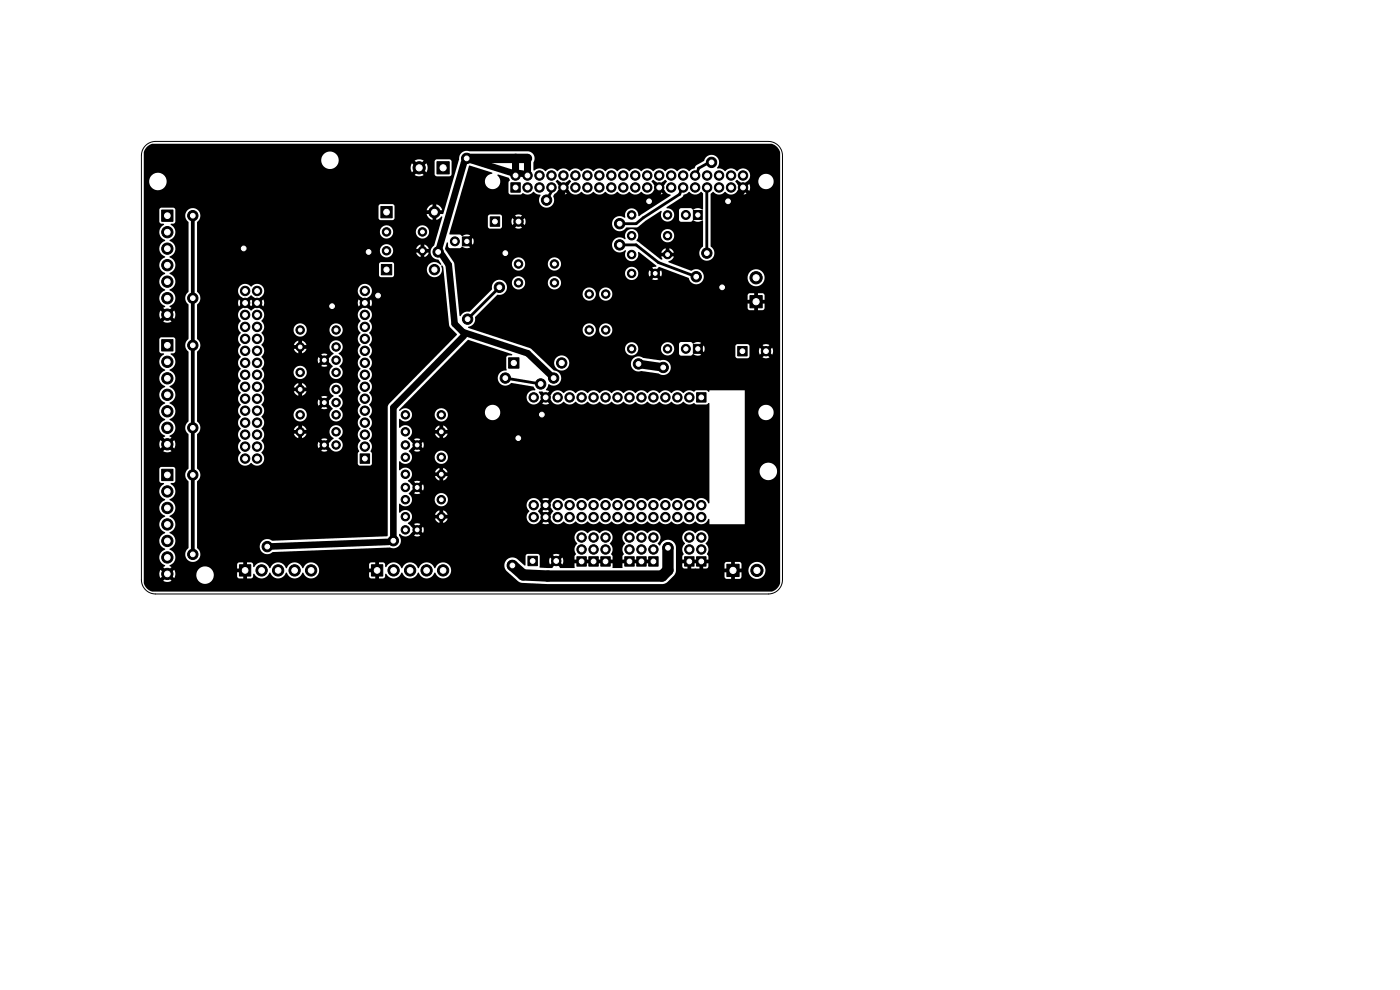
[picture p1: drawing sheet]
<svg xmlns="http://www.w3.org/2000/svg" width="297mm" height="210mm" viewBox="0 0 297 210" stroke-linecap="round" stroke-linejoin="round" font-family="sans-serif">
<g fill="#000" stroke="#000" stroke-width=".21">
<path d="M92.7 34.3h2.6v2.6h-2.6zM34.3 44.6h2.4v2.4h-2.4zM80.8 43.8h2.4v2.4h-2.4zM80.9 56.1h2.2v2.2h-2.2zM98.1 50.3h1.9v1.9h-1.9zM104 46h2v2h-2zM108.4 38.8h2v2h-2zM147.1 44.6h1.9v2h-1.9zM34.3 72h2.4v2.4h-2.4zM107.9 75.9h2.2v2.2h-2.2zM147.1 73h1.9v2h-1.9zM156.5 73.5h2v2h-2z"/>
<path d="M159.1 62.7h2.6v2.6h-2.6zM34.3 99.5h2.4v2.5h-2.4zM76.4 96.3h2v2h-2zM147.8 83.3h2v2h-2zM122.4 118.1h2v2h-2zM124.9 118.1h2v2h-2zM127.5 118.1h2v2h-2zM132.5 118.1h2v2h-2zM135.1 118.1h2v2h-2zM137.6 118.1h2v2h-2zM145.2 118.1h2v2h-2zM147.8 118.1h2v2h-2z"/>
<path d="M50.8 119.8h2.4v2.4h-2.4zM78.8 119.8h2.4v2.4h-2.4zM112 118h2v2h-2zM154.2 119.7h2.6v2.6h-2.6z"/>
<circle cx="88.9" cy="35.6" r="1.3"/>
<circle cx="99" cy="33.6" r="1.1"/>
<circle cx="109.4" cy="37.2" r="1"/>
<circle cx="111.9" cy="37.2" r="1"/>
<circle cx="111.9" cy="39.8" r="1"/>
<circle cx="114.5" cy="39.8" r="1"/>
<circle cx="114.5" cy="37.2" r="1"/>
<circle cx="117" cy="39.8" r="1"/>
<circle cx="117" cy="37.2" r="1"/>
<circle cx="119.5" cy="37.2" r="1"/>
<circle cx="119.5" cy="39.8" r="1"/>
<circle cx="122.1" cy="39.8" r="1"/>
<circle cx="122.1" cy="37.2" r="1"/>
<circle cx="124.6" cy="37.2" r="1"/>
<circle cx="124.6" cy="39.8" r="1"/>
<circle cx="127.2" cy="37.2" r="1"/>
<circle cx="127.2" cy="39.8" r="1"/>
<circle cx="129.7" cy="37.2" r="1"/>
<circle cx="129.7" cy="39.8" r="1"/>
<circle cx="132.2" cy="39.8" r="1"/>
<circle cx="132.2" cy="37.2" r="1"/>
<circle cx="134.8" cy="39.8" r="1"/>
<circle cx="134.8" cy="37.2" r="1"/>
<circle cx="137.3" cy="37.2" r="1"/>
<circle cx="137.3" cy="39.8" r="1"/>
<circle cx="139.9" cy="37.2" r="1"/>
<circle cx="139.9" cy="39.8" r="1"/>
<circle cx="142.4" cy="37.2" r="1"/>
<circle cx="142.4" cy="39.8" r="1"/>
<circle cx="144.9" cy="39.8" r="1"/>
<circle cx="144.9" cy="37.2" r="1"/>
<circle cx="147.5" cy="37.2" r="1"/>
<circle cx="147.5" cy="39.8" r="1"/>
<circle cx="150" cy="39.8" r="1"/>
<circle cx="150" cy="37.2" r="1"/>
<circle cx="151" cy="34.4" r="1.1"/>
<circle cx="152.6" cy="39.8" r="1"/>
<circle cx="152.6" cy="37.2" r="1"/>
<circle cx="155.1" cy="37.2" r="1"/>
<circle cx="155.1" cy="39.8" r="1"/>
<circle cx="157.6" cy="39.8" r="1"/>
<circle cx="157.6" cy="37.2" r="1"/>
<circle cx="35.5" cy="49.2" r="1.2"/>
<circle cx="35.5" cy="52.7" r="1.2"/>
<circle cx="35.5" cy="59.7" r="1.2"/>
<circle cx="35.5" cy="56.2" r="1.2"/>
<circle cx="40.9" cy="45.7" r="1.1"/>
<circle cx="51.7" cy="52.7" r="1.1"/>
<circle cx="78.2" cy="53.4" r="1.1"/>
<circle cx="82" cy="53.2" r=".9"/>
<circle cx="82" cy="49.2" r=".9"/>
<circle cx="89.6" cy="53.2" r=".9"/>
<circle cx="89.6" cy="49.2" r=".9"/>
<circle cx="92.2" cy="45" r="1.2"/>
<circle cx="92.2" cy="57.2" r="1.1"/>
<circle cx="92.9" cy="53.4" r="1.1"/>
<circle cx="96.5" cy="51.2" r=".95"/>
<circle cx="107.2" cy="53.7" r="1.1"/>
<circle cx="110" cy="47" r="1"/>
<circle cx="110" cy="60" r=".9"/>
<circle cx="110" cy="56" r=".9"/>
<circle cx="115.9" cy="42.4" r="1.1"/>
<circle cx="117.6" cy="60" r=".9"/>
<circle cx="117.6" cy="56" r=".9"/>
<circle cx="131.4" cy="51.9" r="1.1"/>
<circle cx="131.5" cy="47.4" r="1.1"/>
<circle cx="134" cy="54" r=".9"/>
<circle cx="134" cy="58" r=".9"/>
<circle cx="134" cy="50" r=".9"/>
<circle cx="134" cy="45.6" r=".9"/>
<circle cx="137.7" cy="42.7" r="1.1"/>
<circle cx="139" cy="58" r=".9"/>
<circle cx="141.6" cy="54" r=".9"/>
<circle cx="141.6" cy="50" r=".9"/>
<circle cx="141.6" cy="45.6" r=".9"/>
<circle cx="145.5" cy="45.6" r=".95"/>
<circle cx="147.7" cy="58.7" r="1.1"/>
<circle cx="150" cy="53.7" r="1.1"/>
<circle cx="154.4" cy="42.7" r="1.1"/>
<circle cx="160.4" cy="58.9" r="1.3"/>
<circle cx="35.5" cy="76.7" r="1.2"/>
<circle cx="35.5" cy="66.7" r="1.2"/>
<circle cx="35.5" cy="63.2" r="1.2"/>
<circle cx="40.9" cy="63.2" r="1.1"/>
<circle cx="40.9" cy="73.2" r="1.1"/>
<circle cx="52" cy="79.5" r="1"/>
<circle cx="52" cy="71.9" r="1"/>
<circle cx="52" cy="69.3" r="1"/>
<circle cx="52" cy="77" r="1"/>
<circle cx="52" cy="61.7" r="1"/>
<circle cx="52" cy="66.8" r="1"/>
<circle cx="52" cy="74.4" r="1"/>
<circle cx="52" cy="64.3" r="1"/>
<circle cx="54.5" cy="79.5" r="1"/>
<circle cx="54.5" cy="66.8" r="1"/>
<circle cx="54.5" cy="74.4" r="1"/>
<circle cx="54.5" cy="69.3" r="1"/>
<circle cx="54.5" cy="61.7" r="1"/>
<circle cx="54.5" cy="64.3" r="1"/>
<circle cx="54.5" cy="71.9" r="1"/>
<circle cx="54.5" cy="77" r="1"/>
<circle cx="63.7" cy="73.6" r=".9"/>
<circle cx="63.7" cy="79" r=".9"/>
<circle cx="63.7" cy="70" r=".9"/>
<circle cx="68.8" cy="76.4" r=".9"/>
<circle cx="70.4" cy="64.9" r="1.1"/>
<circle cx="71.3" cy="73.6" r=".9"/>
<circle cx="71.3" cy="76.4" r=".9"/>
<circle cx="71.3" cy="79" r=".9"/>
<circle cx="71.3" cy="70" r=".9"/>
<circle cx="77.4" cy="77" r="1"/>
<circle cx="77.4" cy="79.5" r="1"/>
<circle cx="77.4" cy="61.7" r="1"/>
<circle cx="77.4" cy="74.4" r="1"/>
<circle cx="77.4" cy="71.9" r="1"/>
<circle cx="77.4" cy="69.3" r="1"/>
<circle cx="77.4" cy="66.8" r="1"/>
<circle cx="77.4" cy="64.3" r="1"/>
<circle cx="80.2" cy="62.7" r="1.1"/>
<circle cx="99.2" cy="67.7" r="1.1"/>
<circle cx="105.9" cy="60.9" r="1.1"/>
<circle cx="119.2" cy="77" r="1.1"/>
<circle cx="125" cy="62.4" r=".9"/>
<circle cx="125" cy="70" r=".9"/>
<circle cx="128.5" cy="70" r=".9"/>
<circle cx="128.5" cy="62.4" r=".9"/>
<circle cx="134" cy="74" r=".9"/>
<circle cx="135.5" cy="77.2" r="1.1"/>
<circle cx="140.7" cy="77.9" r="1.1"/>
<circle cx="141.6" cy="74" r=".9"/>
<circle cx="145.5" cy="74" r=".95"/>
<circle cx="153.2" cy="60.9" r="1.1"/>
<circle cx="162.5" cy="74.5" r="1"/>
<circle cx="35.5" cy="94.2" r="1.2"/>
<circle cx="35.5" cy="87.2" r="1.2"/>
<circle cx="35.5" cy="83.7" r="1.2"/>
<circle cx="35.5" cy="90.7" r="1.2"/>
<circle cx="35.5" cy="80.2" r="1.2"/>
<circle cx="40.9" cy="90.7" r="1.1"/>
<circle cx="52" cy="92.2" r="1"/>
<circle cx="52" cy="89.7" r="1"/>
<circle cx="52" cy="82" r="1"/>
<circle cx="52" cy="87.1" r="1"/>
<circle cx="52" cy="97.3" r="1"/>
<circle cx="52" cy="84.6" r="1"/>
<circle cx="52" cy="94.7" r="1"/>
<circle cx="54.5" cy="89.7" r="1"/>
<circle cx="54.5" cy="97.3" r="1"/>
<circle cx="54.5" cy="94.7" r="1"/>
<circle cx="54.5" cy="92.2" r="1"/>
<circle cx="54.5" cy="84.6" r="1"/>
<circle cx="54.5" cy="82" r="1"/>
<circle cx="54.5" cy="87.1" r="1"/>
<circle cx="63.7" cy="91.6" r=".9"/>
<circle cx="63.7" cy="82.6" r=".9"/>
<circle cx="63.7" cy="88" r=".9"/>
<circle cx="68.8" cy="85.4" r=".9"/>
<circle cx="68.8" cy="94.4" r=".9"/>
<circle cx="71.3" cy="91.6" r=".9"/>
<circle cx="71.3" cy="82.6" r=".9"/>
<circle cx="71.3" cy="88" r=".9"/>
<circle cx="71.3" cy="85.4" r=".9"/>
<circle cx="71.3" cy="94.4" r=".9"/>
<circle cx="77.4" cy="92.2" r="1"/>
<circle cx="77.4" cy="89.7" r="1"/>
<circle cx="77.4" cy="94.7" r="1"/>
<circle cx="77.4" cy="84.6" r="1"/>
<circle cx="77.4" cy="82" r="1"/>
<circle cx="77.4" cy="87.1" r="1"/>
<circle cx="86" cy="91.6" r=".9"/>
<circle cx="86" cy="97" r=".9"/>
<circle cx="86" cy="88" r=".9"/>
<circle cx="86" cy="94.4" r=".9"/>
<circle cx="88.5" cy="94.4" r=".9"/>
<circle cx="93.6" cy="91.6" r=".9"/>
<circle cx="93.6" cy="97" r=".9"/>
<circle cx="93.6" cy="88" r=".9"/>
<circle cx="107.2" cy="80.2" r="1.1"/>
<circle cx="109.9" cy="92.9" r="1.1"/>
<circle cx="113.2" cy="84.3" r="1"/>
<circle cx="114.7" cy="81.4" r="1.1"/>
<circle cx="114.9" cy="87.9" r="1.1"/>
<circle cx="115.8" cy="84.3" r="1"/>
<circle cx="117.5" cy="80.2" r="1.1"/>
<circle cx="118.3" cy="84.3" r="1"/>
<circle cx="120.8" cy="84.3" r="1"/>
<circle cx="123.4" cy="84.3" r="1"/>
<circle cx="125.9" cy="84.3" r="1"/>
<circle cx="128.5" cy="84.3" r="1"/>
<circle cx="131" cy="84.3" r="1"/>
<circle cx="133.5" cy="84.3" r="1"/>
<circle cx="136.1" cy="84.3" r="1"/>
<circle cx="138.6" cy="84.3" r="1"/>
<circle cx="141.2" cy="84.3" r="1"/>
<circle cx="143.7" cy="84.3" r="1"/>
<circle cx="146.2" cy="84.3" r="1"/>
<circle cx="35.5" cy="104.2" r="1.2"/>
<circle cx="35.5" cy="107.7" r="1.2"/>
<circle cx="35.5" cy="111.2" r="1.2"/>
<circle cx="35.5" cy="118.2" r="1.2"/>
<circle cx="35.5" cy="114.7" r="1.2"/>
<circle cx="40.9" cy="100.7" r="1.1"/>
<circle cx="40.9" cy="117.6" r="1.1"/>
<circle cx="56.7" cy="115.9" r="1.1"/>
<circle cx="83.5" cy="114.7" r="1.1"/>
<circle cx="86" cy="109.6" r=".9"/>
<circle cx="86" cy="106" r=".9"/>
<circle cx="86" cy="100.6" r=".9"/>
<circle cx="86" cy="112.4" r=".9"/>
<circle cx="86" cy="103.4" r=".9"/>
<circle cx="88.5" cy="112.4" r=".9"/>
<circle cx="88.5" cy="103.4" r=".9"/>
<circle cx="93.6" cy="109.6" r=".9"/>
<circle cx="93.6" cy="106" r=".9"/>
<circle cx="93.6" cy="100.6" r=".9"/>
<circle cx="108.7" cy="119.9" r="1.1"/>
<circle cx="113.2" cy="109.7" r="1"/>
<circle cx="113.2" cy="107.2" r="1"/>
<circle cx="115.8" cy="109.7" r="1"/>
<circle cx="115.8" cy="107.2" r="1"/>
<circle cx="118" cy="119" r="1"/>
<circle cx="118.3" cy="107.2" r="1"/>
<circle cx="118.3" cy="109.7" r="1"/>
<circle cx="120.8" cy="107.2" r="1"/>
<circle cx="120.8" cy="109.7" r="1"/>
<circle cx="123.4" cy="109.7" r="1"/>
<circle cx="123.4" cy="116.6" r="1"/>
<circle cx="123.4" cy="114" r="1"/>
<circle cx="123.4" cy="107.2" r="1"/>
<circle cx="125.9" cy="116.6" r="1"/>
<circle cx="125.9" cy="114" r="1"/>
<circle cx="125.9" cy="109.7" r="1"/>
<circle cx="125.9" cy="107.2" r="1"/>
<circle cx="128.5" cy="107.2" r="1"/>
<circle cx="128.5" cy="116.6" r="1"/>
<circle cx="128.5" cy="109.7" r="1"/>
<circle cx="128.5" cy="114" r="1"/>
<circle cx="131" cy="109.7" r="1"/>
<circle cx="131" cy="107.2" r="1"/>
<circle cx="133.5" cy="107.2" r="1"/>
<circle cx="133.5" cy="116.6" r="1"/>
<circle cx="133.5" cy="114" r="1"/>
<circle cx="133.5" cy="109.7" r="1"/>
<circle cx="136.1" cy="116.6" r="1"/>
<circle cx="136.1" cy="114" r="1"/>
<circle cx="136.1" cy="109.7" r="1"/>
<circle cx="136.1" cy="107.2" r="1"/>
<circle cx="138.6" cy="116.6" r="1"/>
<circle cx="138.6" cy="114" r="1"/>
<circle cx="138.6" cy="109.7" r="1"/>
<circle cx="138.6" cy="107.2" r="1"/>
<circle cx="141.2" cy="109.7" r="1"/>
<circle cx="141.2" cy="107.2" r="1"/>
<circle cx="141.7" cy="116.2" r="1.1"/>
<circle cx="143.7" cy="109.7" r="1"/>
<circle cx="143.7" cy="107.2" r="1"/>
<circle cx="146.2" cy="114" r="1"/>
<circle cx="146.2" cy="109.7" r="1"/>
<circle cx="146.2" cy="116.6" r="1"/>
<circle cx="146.2" cy="107.2" r="1"/>
<circle cx="148.8" cy="107.2" r="1"/>
<circle cx="148.8" cy="109.7" r="1"/>
<circle cx="148.8" cy="116.6" r="1"/>
<circle cx="148.8" cy="114" r="1"/>
<circle cx="35.5" cy="121.7" r="1.2"/>
<circle cx="55.5" cy="121" r="1.2"/>
<circle cx="59" cy="121" r="1.2"/>
<circle cx="62.5" cy="121" r="1.2"/>
<circle cx="66" cy="121" r="1.2"/>
<circle cx="83.5" cy="121" r="1.2"/>
<circle cx="87" cy="121" r="1.2"/>
<circle cx="90.5" cy="121" r="1.2"/>
<circle cx="94" cy="121" r="1.2"/>
<circle cx="160.6" cy="121" r="1.3"/>
</g>
<path d="M98.4 34.5l-5.4 18.9M100 33.9l8.7 2.8 .7 .5M109.9 36.7l1.6 .2 .4 .3M93.7 54l1.5 2.2 1.2 12.5 1.8 1.7 13.7 4.6 5.6 5.2M98.4 71.2l-15 15.2v28.3M82.4 114.9l-25.7 1" fill="none" stroke="#000" stroke-width="1.4"/>
<path d="M109.4 33.6v3.6M111.9 33.6v3.6" fill="none" stroke="#000" stroke-width="1.5"/>
<path d="M99 33.6h12.9" fill="none" stroke="#000" stroke-width="2"/>
<path d="M150.9 34.5h-.4l-2.3 1.2-.3 .8M116.9 40.7l-1 1.8M131.5 52h3.4l4.8 3.7 8 3M144.5 40.5l-.3 .7-7.7 5-1.6 1.3h-3.4M149.9 40.7v13M106 61l-6.8 6.7M107.2 80.2l7.5 1.2" fill="none" stroke="#000" stroke-width=".6"/>
<path d="M119.5 39.8l-1 3.9-11.3 10M139.9 39.8v.4l-.4 1.3-1.8 1h-14l-4.2-.3M157.6 39.8l.1 .4-1 1.7-2.2 .8M51.7 52.7l-9.8-9.5h-2.2l-1.2 1.3-.3 1.2v76M78.2 53.4v5.3M154.2 43.7l-1 17.3M80.2 62.7l-.2-2-1.6-1.5h-2l-6 5.8M114.9 88l-5 5" fill="none" stroke="#000" stroke-width="1.2"/>
<path d="M40.9 45.7v71.9" fill="none" stroke="#000" stroke-width=".8"/>
<path d="M141.7 116.2v4.7l-1.2 1.3h-24.3l-5.3-.3-2.2-2" fill="none" stroke="#000" stroke-width="2.4"/>
<path d="M135.5 77.2l5.2 .8" fill="none" stroke="#000" stroke-width="1.8"/>
<path d="M31.2 31.2l1.1-.7h131.4a2.55 2.55 0 0 1 1.8 1.8v91.4a2.55 2.55 0 0 1-1.8 1.8h-131.4a2.55 2.55 0 0 1-1.8-1.8v-5.5h3.3a1.92 1.92 0 0 0 1.2 1.8l-.4 .3 .9 .9-.4 .1-.2 .4-.9-.8-.2 .6 .2 1.1 .9-.8 .2 .4 .4 .2-.9 .8a1.69 1.69 0 0 0 1.8 0l-.9-.8 .4-.2 .2-.4 .9 .8 .2-.5h4.4l.1 .2a1.85 1.85 0 0 0 1.8 1.6 1.85 1.85 0 0 0 1.8-1.7h5l.4 .5h.9v-1.3l.4 .2 .4-.2v1.3h.8l.4-.3 .1-.6 .2-.1a1.79 1.79 0 0 0 1.8 1 1.79 1.79 0 0 0 1.5-1.2 2.04 2.04 0 0 0 2.4 1.1l.7-.4 .4-.7a2.04 2.04 0 0 0 2.4 1.1l.6-.4 .5-.7a2.04 2.04 0 0 0 2.4 1.1l.6-.4h11.1l.4 .5h.9v-1.3l.4 .2 .4-.2v1.3h.8l.4-.3 .1-.6 .2-.1a1.79 1.79 0 0 0 1.8 1 1.79 1.79 0 0 0 1.5-1.2 2.04 2.04 0 0 0 2.4 1.1l.7-.4 .4-.7a2.04 2.04 0 0 0 2.4 1.1l.7-.4 .4-.7a2.04 2.04 0 0 0 2.4 1.1 1.7 1.7 0 0 0 .7-2.6h11.7l.2 .7 .3 .4 2.8 2.4 5.8 .4h24.5l.8-.3 1.3-1.3h11l.4 .5h1v-1.3l.4 .2 .4-.2v1.3h.9l.5-.4v-1h-1.3l.2-.4h2.6a1.81 1.81 0 0 0 2.6 1.6 1.81 1.81 0 0 0 .2-3.1 1.81 1.81 0 0 0-2.8 1.2v.3h-2.6l-.2-.4h1.3v-1l-.1-.3-.3-.1h-1v1.3l-.4-.1-.4 .1v-1.3h-.9l-.5 .4v1h1.3l-.2 .4 .2 .4h-1.3v.9h-11l.7-1v-1.8h1.3l.2 1 .9 .1v-1.1h-2.4v-2.9h1.3l.4 .9-.4 .5v.7h1.2a.53 .53 0 0 0 0 .8 .53 .53 0 0 0 .7 0v1.1h1.8v-1.1h-1.9l.2-.3-.2-.5h2a.53 .53 0 0 0-.1 .8 .53 .53 0 0 0 .8 0v1.1l.9-.1 .2-1h-1.2l.2-.3-.2-.5h1.2v-.7l-.3-.5a1.66 1.66 0 0 0-.3-2.2 1.56 1.56 0 0 0 .1-2.4 1.56 1.56 0 0 0-2.3 .2 1.55 1.55 0 0 0-2.4-.1 1.55 1.55 0 0 0 .2 2.3l-.4 .5-.2 .8h-1.3v-.5a1.75 1.75 0 0 0-1.5-1.6 1.75 1.75 0 0 0-1.9 1.2l-.5-.4a1.56 1.56 0 0 0 .2-2.4 1.56 1.56 0 0 0-2.4 .2 1.65 1.65 0 0 0-2.5 0 1.55 1.55 0 0 0-2.4-.1 1.55 1.55 0 0 0 .2 2.3v.1a1.66 1.66 0 0 0-.3 2.2l-.3 .4v.7h1.2l-.2 .3 .2 .5h-1.2v1h-1.9l-.2-.1 .1-.9h-1.2l.2-.3-.2-.5h1.2v-.7l-.4-.5a1.66 1.66 0 0 0-.2-2.2 1.56 1.56 0 0 0 .1-2.4 1.56 1.56 0 0 0-2.3 .2 1.65 1.65 0 0 0-2.6 0 1.55 1.55 0 0 0-2.3-.1 1.55 1.55 0 0 0 .2 2.3l-.1 .1a1.66 1.66 0 0 0-.2 2.2l-.3 .4v.7h1.2l-.2 .3 .2 .5h-1.2l-.1 1h-2.9l-.9-.9-.9 .9-2.6-.2v-1.3h2l.2 .7 .8-.6a.54 .54 0 0 0 .6 .4 .54 .54 0 0 0 .5-.5l.7 .7 .2-.7-.2-.7-.8 .6a.51 .51 0 0 0-.6-.4 .51 .51 0 0 0-.4 .6l-.8-.8-.2 .7h-2l-.1-1.3h2.9l.7 .7 .7-.7-.6-.2-.8 .2-5.4-.2-.4 .4v1.9l-.1 .2-1.6-1.4a1.7 1.7 0 0 0-1.8-.2 1.7 1.7 0 0 0-1 1.6h-11.7l-.1-.2a1.79 1.79 0 0 0-2.9 .7 2 2 0 0 0-2.7-1l-.9 1a1.8 1.8 0 0 0-1.7-1.2 1.8 1.8 0 0 0-1.7 1.2 1.96 1.96 0 0 0-2.9-.8l-.6 .6-.2-.7-.2-.2-1-.1v1.3l-.4-.2-.4 .2v-1.3l-1 .1-.3 .3v.9h1.3l-.2 .4 .2 .4h-1.3v.8h-11.1h.1a1.74 1.74 0 0 0-.5-2.7 1.74 1.74 0 0 0-2.5 1 1.96 1.96 0 0 0-2.9-.8l-.6 .8a1.96 1.96 0 0 0-2.9-.8l-.6 .8a1.96 1.96 0 0 0-2.9-.8l-.6 .6-.4-.9-1-.1v1.3l-.4-.2-.4 .2v-1.3h-.9l-.4 .4v.9h1.3l-.2 .4 .2 .4h-1.3v.8h-5a1.85 1.85 0 0 0-1.7-2 1.85 1.85 0 0 0-2 1.9h-4.4v-.6l-.2-.6-.9 .8-.2-.4-.4-.1 .9-.9-.4-.2 .1-.2a1.69 1.69 0 0 0 1-2.3h2.2v.3a1.63 1.63 0 0 0 2.5 1 1.63 1.63 0 0 0 0-2.7v-.3h13.3a1.63 1.63 0 0 0 1 1.5 1.63 1.63 0 0 0 1.8-.3l24.8-1a1.64 1.64 0 0 0 2-.4 1.64 1.64 0 0 0 0-2.1v-.3h.2a1.39 1.39 0 0 0 1.8 .3h1.1l.6 .2 .8-.2-.7-.6-.7 .6h-1.1l1.2-1.2 .2 .1a.41 .41 0 0 0 .5 .3 .41 .41 0 0 0 .3-.4l.8 .7a1.4 1.4 0 0 0 0-1.4l-.8 .7a.41 .41 0 0 0-.4-.4 .41 .41 0 0 0-.4 .4l-1.4-1.2h1.1l.7 .6 .7-.6-.6-.2-.8 .2-1.2-.1-.1-.2 .6-.4 .2-.5h5l.4 .6 .5 .3v-.9h-5.9l.1-.4h5.8l.3 .4h.5v.9l.6-.3 .4-.6h-1.3l.3-.3h17.7a1.5 1.5 0 0 0 2.3 1.3h1l.6 .2 .9-.2-.7-.7-.8 .7h-1l1.1-1.2 .2 .1a.55 .55 0 0 0 .6 .3 .55 .55 0 0 0 .4-.5l.6 .6a1.59 1.59 0 0 0 2.7 .3 1.65 1.65 0 0 0 2.5 0 1.65 1.65 0 0 0 2.6 0 1.65 1.65 0 0 0 2.5 0 1.65 1.65 0 0 0 2.6 0 1.65 1.65 0 0 0 2.5 0 1.65 1.65 0 0 0 2.5 0 1.65 1.65 0 0 0 2.6 0 1.65 1.65 0 0 0 2.5 0 1.65 1.65 0 0 0 2.6 0 1.65 1.65 0 0 0 2.5 0 1.65 1.65 0 0 0 2.5 0 1.59 1.59 0 0 0 2.8-.5l.2 .1v1h7.5v-11.1h3.1a1.86 1.86 0 0 0 2.8 1.5 1.86 1.86 0 0 0 .1-3.1 1.86 1.86 0 0 0-2.8 1.3l-.1 .3h-3.1v-12.6h2.9a1.63 1.63 0 0 0 2.3 1.5 1.63 1.63 0 0 0 .3-2.8 1.63 1.63 0 0 0-2.6 1v.3h-2.9v-4.7h-7.5l-.1 .3-.5-.3h-2.2l-.6 .3a1.63 1.63 0 0 0-2.2 .3 1.65 1.65 0 0 0-2.5 0 1.65 1.65 0 0 0-2.5 0 1.65 1.65 0 0 0-2.6 0 1.65 1.65 0 0 0-2.5 0 1.65 1.65 0 0 0-2.6 0 1.65 1.65 0 0 0-2.5 0 1.65 1.65 0 0 0-2.5 0 1.65 1.65 0 0 0-2.6 0 1.65 1.65 0 0 0-2.5 0 1.65 1.65 0 0 0-2.6 0 1.55 1.55 0 0 0-2.6 .3l-.6 .6 .6 .6a1.59 1.59 0 0 0 2.7 .3 1.65 1.65 0 0 0 2.5 0 1.65 1.65 0 0 0 2.6 0 1.65 1.65 0 0 0 2.5 0 1.65 1.65 0 0 0 2.6 0 1.65 1.65 0 0 0 2.5 0 1.65 1.65 0 0 0 2.5 0 1.65 1.65 0 0 0 2.6 0 1.65 1.65 0 0 0 2.5 0 1.65 1.65 0 0 0 2.6 0 1.65 1.65 0 0 0 2.5 0 1.69 1.69 0 0 0 2.3 .3l.4 .3h2.2l.4-.3 .2 .1v21l-.1 .2a1.7 1.7 0 0 0-2.9-.6 1.65 1.65 0 0 0-2.6 0 1.65 1.65 0 0 0-2.5 0 1.65 1.65 0 0 0-2.5 0 1.65 1.65 0 0 0-2.6 0 1.65 1.65 0 0 0-2.5 0 1.65 1.65 0 0 0-2.6 0 1.65 1.65 0 0 0-2.5 0 1.65 1.65 0 0 0-2.5 0 1.65 1.65 0 0 0-2.6 0 1.65 1.65 0 0 0-2.5 0 1.65 1.65 0 0 0-2.6 0 1.55 1.55 0 0 0-2.6 .4l-.6 .6 1.1 1.3-1.1 1.2a.5 .5 0 0 0-.6-.5 .5 .5 0 0 0-.4 .6l-1.2-1.4h1l.7 .7 .7-.7-.7-.7-.7 .7h-1l1-1.2 .2 .2a.51 .51 0 0 0 .8 .1 .51 .51 0 0 0-.2-.8 .51 .51 0 0 0-.6 .5l-1.3-1.3h1l.8 .7 .7-.7-.6-.2-.9 .2-1.2-.1a1.55 1.55 0 0 0-1.9 .7 1.55 1.55 0 0 0 .4 2l-.4 .5-.2 .7-17.7-.1a.41 .41 0 0 0-.4-.4 .41 .41 0 0 0-.4 .4h-5.8l-.1-.4h5.9v-.9h.8v.9h1l-.4-.6a1.39 1.39 0 0 0-1.4-.3l-.5 .3-.4 .6h-5a1.48 1.48 0 0 0-2.5-.4l-.1-.2v-1.7a1.64 1.64 0 0 0 2.5-.2l.2-.7h4.8a1.41 1.41 0 0 0 2.1 1.3 1.41 1.41 0 0 0 .2-2.4 1.41 1.41 0 0 0-2.3 .9v.2h-4.8l-.2-.7-.5-.7h1.1l.6 .2 .8-.2-.7-.6-.7 .6h-1.1l1.2-1.2 .2 .1a.41 .41 0 0 0 .5 .3 .41 .41 0 0 0 .3-.4l.8 .7a1.4 1.4 0 0 0 0-1.4l-.8 .7a.41 .41 0 0 0-.4-.4 .41 .41 0 0 0-.4 .4l-1.4-1.2h1.1l.7 .6 .7-.6a1.37 1.37 0 0 0-1.4 0h-1.1l-.2-.2 .6-.5 .2-.5h5l.4 .6 .5 .3v-.9h-5.9l.1-.4h5.8l.3 .4h.5v.9l.6-.3 .4-.6h-1.3a.4 .4 0 0 0 .3-.4 .4 .4 0 0 0-.4-.4 .4 .4 0 0 0-.4 .4h-5.8l-.1-.4h5.9v-.9h.8v.9h1l-.6-.8a1.43 1.43 0 0 0-1.5 0l-.6 .8h-5a1.48 1.48 0 0 0-2.5-.4l-.1-.2v-1.6l.2-.1a1.41 1.41 0 0 0 1.5 .4 1.41 1.41 0 0 0 1-1.3h4.8v.2a1.41 1.41 0 0 0 2.3 .9 1.41 1.41 0 0 0-.2-2.4 1.41 1.41 0 0 0-2.1 1.3h-4.8l-.2-.7-.5-.6 1.1-.1a1.37 1.37 0 0 0 1.4 0l-.7-.6-.7 .6h-1.1l1.2-1.2h.2a.41 .41 0 0 0 .4 .4 .41 .41 0 0 0 .4-.4l.8 .7a1.4 1.4 0 0 0 0-1.4l-.8 .7a.41 .41 0 0 0-.4-.4 .41 .41 0 0 0-.4 .4l-1.4-1.2h1.1l.7 .6 .7-.6a1.37 1.37 0 0 0-1.4 0h-1.1l-.2-.2 .6-.5 .2-.5h5l.4 .6 .5 .3v-.9h-5.9l.1-.4h5.8l.3 .4h.5v.9l.6-.3 .4-.6h-1.3a.4 .4 0 0 0 .3-.4 .4 .4 0 0 0-.4-.4 .4 .4 0 0 0-.4 .4h-5.8l-.1-.4h5.9v-.9h.8v.9h1l-.6-.8a1.43 1.43 0 0 0-1.5 0l-.6 .8h-5a1.48 1.48 0 0 0-2.5-.4l-.1-.2v-1.6l.2-.1a1.41 1.41 0 0 0 1.5 .4 1.41 1.41 0 0 0 1-1.3h4.8v.2a1.4 1.4 0 0 0 1.8 1.2 1.4 1.4 0 0 0 .9-1.9h8v.3a1.63 1.63 0 0 0 2.6 1 1.63 1.63 0 0 0-.3-2.8 1.63 1.63 0 0 0-2.3 1.5h-8v-.2a1.41 1.41 0 0 0-1.6-.7 1.41 1.41 0 0 0-1.1 1.4h-4.8a1.47 1.47 0 0 0-1-1.4 1.47 1.47 0 0 0-1.6 .6l-.1-.3 14.6-14.8 9.3 3.1v.2l-.9 .1-.3 .3v2.8a1.64 1.64 0 0 0-1.7 2.2 1.64 1.64 0 0 0 2.8 .4l4.6 .8 .4 .6v.2a1.52 1.52 0 0 0-1.8 1.7 1.52 1.52 0 0 0 2.3 1.1h1l.6 .2 .9-.2-.7-.7-.8 .7h-1l1.1-1.2 .2 .1a.51 .51 0 0 0 .8 .1 .51 .51 0 0 0-.2-.8 .51 .51 0 0 0-.6 .6h-.2l-.8-1.3 .7-.1 .8 .7 .7-.7-.7-.4 .7-1.1a1.63 1.63 0 0 0 2.5-.8 1.63 1.63 0 0 0-1.5-2.1l-1.7-1.6h1.8v.3a1.6 1.6 0 0 0 1.6 1.3 1.6 1.6 0 0 0 1.5-1.4h13.1l.1 .3a1.63 1.63 0 0 0 2.2 1.2l3.7 .5a1.61 1.61 0 0 0 2.5-1.1 1.61 1.61 0 0 0-2.2-1.7l-3.7-.5a1.61 1.61 0 0 0-1.7-.1 1.61 1.61 0 0 0-.9 1.4h-13.1l.1-.2a1.6 1.6 0 0 0-1-1.5h36.2l.1 .4 .4 .1h2l.4-.2h2.9l.8 .2 .6-.2-.7-.7-.7 .7h-2.9l.1-1.3h2l.2 .7 .8-.6a.54 .54 0 0 0 .6 .4 .54 .54 0 0 0 .5-.5l.7 .7 .2-.7-.2-.7-.8 .6a.51 .51 0 0 0-.6-.4 .51 .51 0 0 0-.4 .6l-.8-.8-.2 .7h-2l-.1-1.3h2.9l.7 .7 .7-.7-.6-.2-.8 .2-5.4-.2-.4 .4v2.1h-36.2a1.6 1.6 0 0 0-2.2 1.5h-1.8l-3.1-3h19.9a1.41 1.41 0 0 0 1.4 1.4 1.41 1.41 0 0 0 1.4-1.4h4.8v.2a1.4 1.4 0 0 0 2.4 .8h1.4l.2 .3 .3 .2 2.1-.1 .5-.3a1.46 1.46 0 0 0 1.6 .2l-.8-.9h.4l.3-.4 .7 .7 .2-.7-.2-.7-.7 .7-.4-.4h-.3l.8-.9a1.72 1.72 0 0 0-1.7 .2l-.4-.3h-2.3l-.2 .3-.1 2.1h-1.4a1.4 1.4 0 0 0-.4-2.3 1.4 1.4 0 0 0-2 1.3h-4.8v-.2a1.41 1.41 0 0 0-1.5-1.2 1.41 1.41 0 0 0-1.3 1.4h-19.9l-12-4h22.9v.2a1.41 1.41 0 0 0 1.5 1.2 1.41 1.41 0 0 0 1.3-1.4h.7v.2a1.41 1.41 0 0 0 2.2 .9 1.41 1.41 0 0 0-.2-2.4 1.41 1.41 0 0 0-2 1.3h-.7v-.2a1.41 1.41 0 0 0-1.5-1.2 1.41 1.41 0 0 0-1.3 1.4h-22.9l-1.3-.4-.1-.3a1.74 1.74 0 0 0 1.5-2.1l1.9-1.9h55.9l.4 .5h1v-1.3l.4 .2 .4-.2v1.3h1l.4-.5v-.9h-1.3l.2-.4-.2-.4h1.3v-1l-.5-.4h-.9v1.3l-.4-.2-.4 .2v-1.3h-1l-.3 .1-.1 .3v1h1.3l-.2 .4 .2 .4h-1.3v.9h-55.9l2.8-2.8 1.2-.1h16.9v.2a1.41 1.41 0 0 0 1.5 1.2 1.41 1.41 0 0 0 1.3-1.4h.7v.2a1.41 1.41 0 0 0 2.2 .9 1.41 1.41 0 0 0-.2-2.4 1.41 1.41 0 0 0-2 1.3h-.7v-.3a1.41 1.41 0 0 0-1.5-1.1 1.41 1.41 0 0 0-1.3 1.4h-16.9l.2-.2a1.6 1.6 0 0 0 .3-2.2h1.4v.2a1.41 1.41 0 0 0 1.5 1.2 1.41 1.41 0 0 0 1.3-1.4h4.8v.2a1.41 1.41 0 0 0 2.3 .9 1.41 1.41 0 0 0-.2-2.4 1.41 1.41 0 0 0-2.1 1.3h-4.8a1.41 1.41 0 0 0-1.4-1.4 1.41 1.41 0 0 0-1.4 1.4h-1.4l-.1-.2a1.65 1.65 0 0 0-2-.2 1.65 1.65 0 0 0-.8 1.8l-4.7 4.7a1.79 1.79 0 0 0-2 1l-.1-.2-.9-8.9h36v.2a1.4 1.4 0 0 0 2.1 1h3.6l.6 .2 .8-.2-.7-.6-.7 .6h-3.6l.5-.5 .2-.7h2.2l.2 .7 .6-.7 .2 .1a.41 .41 0 0 0 .5 .3 .41 .41 0 0 0 .3-.4l.8 .7a1.4 1.4 0 0 0 0-1.4l-.8 .7a.41 .41 0 0 0-.4-.4 .41 .41 0 0 0-.4 .4l-.8-.7-.2 .7h-2.2v-.2a1.41 1.41 0 0 0-1.5-1.2 1.41 1.41 0 0 0-1.3 1.4h-36l-.2-2h12.2a1.41 1.41 0 0 0 1.4 1.4 1.41 1.41 0 0 0 1.4-1.4h4.8v.2a1.41 1.41 0 0 0 2.3 .9 1.41 1.41 0 0 0-.2-2.4 1.41 1.41 0 0 0-2.1 1.3h-4.8v-.2a1.41 1.41 0 0 0-1.5-1.2 1.41 1.41 0 0 0-1.3 1.4h-12.2l-1.9-3-.1-.3 .4-1.2h.2l.1 .8 .3 .3h2.2l.5-.3a1.43 1.43 0 0 0 1.6 .2l-.5-.5h30.6a1.67 1.67 0 0 0 1.1 1.5 1.67 1.67 0 0 0 1.8-.4l.1 .1a1.45 1.45 0 0 0 1.1 2.2 1.45 1.45 0 0 0 1.5-1.9h.2l3.6 2.8v.3l-.9 .2 .7 .6 .9-.8 6.2 2.4a1.61 1.61 0 0 0 1.6 1.3 1.61 1.61 0 0 0 1.6-1.4h9.3v.3a1.81 1.81 0 0 0 2.9 1.2 1.81 1.81 0 0 0-.3-3.1 1.81 1.81 0 0 0-2.6 1.6h-9.3v-.2a1.67 1.67 0 0 0-1-1.5 1.67 1.67 0 0 0-1.7 .2l-4.7-1.7-.1-.3a1.46 1.46 0 0 0 1.2-1h-1.3a.4 .4 0 0 0 .2-.7 .4 .4 0 0 0-.6 .1 .4 .4 0 0 0 .3 .6h-1.3l.2 .5-.2 .2-2-1.5h2.9v-.9h.8v.9h1l-.6-.8a1.43 1.43 0 0 0-1.5 0l-.6 .8h-2l-3.3-2.5 .4-1.1h4.8a1.41 1.41 0 0 0 2.1 1.3 1.41 1.41 0 0 0 .2-2.4 1.41 1.41 0 0 0-2.3 .9v.2h-4.8a1.43 1.43 0 0 0-1.8-1.3 1.43 1.43 0 0 0-.9 2l-.1 .1a1.62 1.62 0 0 0-1.8-.3 1.62 1.62 0 0 0-1 1.5h-30.6l-.3-.4a.44 .44 0 0 0 .6-.4l.8 .7a1.45 1.45 0 0 0 0-1.4l-.7 .7-.4-.4h-.3l.8-.9h-.1a1.76 1.76 0 0 0-1.6 .2l-.4-.3-2.3-.1 .5-1.7h7.7l.1 .4 .4 .1h2l.4-.2h2.9l.8 .2 .6-.2-.7-.7-.7 .7h-2.9l.1-1.3h2l.2 .7 .8-.6a.54 .54 0 0 0 .6 .4 .54 .54 0 0 0 .5-.5l.7 .7 .2-.7-.2-.7-.8 .6a.51 .51 0 0 0-.6-.4 .51 .51 0 0 0-.4 .6l-.8-.8-.2 .7h-2l-.1-1.3h2.9l.7 .7 .7-.7-.6-.2-.8 .2h-2.9l-.4-.2h-2l-.5 .4v2.1h-7.7l3.7-12.8 4.9 1.4 .1 .2a1.65 1.65 0 0 0-1.7 1.8 1.65 1.65 0 0 0 2 1.5 1.65 1.65 0 0 0 1.3-2.1l-.6-.8 .1-.2 2.3 .7a.43 .43 0 0 1 .3 .4 .43 .43 0 0 1-.3 .4v2.3l.1 .3 .3 .2h2.1l.5-.3a1.83 1.83 0 0 0 2.3-.3l.6 .4 .9 .3a1.64 1.64 0 0 0 1.2 2.6 1.64 1.64 0 0 0 1.5-2.4l.3-.5h1.1l.6 .2 .9-.2-.8-.8-.7 .8h-1.1l1.2-1.3 .2 .2a.51 .51 0 0 0 .8 .1 .51 .51 0 0 0-.2-.8 .51 .51 0 0 0-.7 .5l-1.1-1.2 .3-.4h.2l1.1 1 1.3-1.1 .3 .5-1 1.2 .6 .5a1.59 1.59 0 0 0 2.7 .4 1.65 1.65 0 0 0 2.5 0 1.65 1.65 0 0 0 2.6 0 1.65 1.65 0 0 0 2.5 0 1.65 1.65 0 0 0 2.5 0 1.65 1.65 0 0 0 2.6 0l.6 .4 .5 .2 .9-.2h1l.9 .2 .6-.2-.7-.8-.8 .8h-1l1.2-1.3a.51 .51 0 0 0 .8 .4 .51 .51 0 0 0 0-.9 .51 .51 0 0 0-.8 .4l-.1 .1-1-1.2 .3-.4h.2l1.2 1 1.1-1h.2l.3 .4-1.1 1.2 1 1.1 .8 .4 .1 .2-6.7 4.3h-.2a1.46 1.46 0 0 0-1.6-1.6 1.46 1.46 0 0 0-1.2 2h-.1a1.63 1.63 0 0 0-2.4 .4 1.63 1.63 0 0 0 .5 2.3 1.63 1.63 0 0 0 2.3-.6l2.4-.1 1.6-1.4 3.3-2 .2 .1a1.42 1.42 0 0 0 .8 2 1.42 1.42 0 0 0 1.8-1.2 1.42 1.42 0 0 0-1.5-1.5v-.3l3.1-2 .4-.6 .8-.3 .4-.3a1.76 1.76 0 0 0 2.6 0l.3 .4v3.2l-.2 .1a1.63 1.63 0 0 0-1.9 .1l-.4-.3h-2.3l-.2 .3-.1 2.1 .2 .3 .3 .2 2.1-.1 .5-.3a1.64 1.64 0 0 0 2 0v5.5a1.64 1.64 0 0 0-.4 2.5 1.64 1.64 0 0 0 2.5 0 1.64 1.64 0 0 0-.4-2.5v-11l.4-.5a1.76 1.76 0 0 0 2.7 0l.6 .4 .5 .2 .8-.2h1.1l.9 .2 .6-.2-.8-.8-.7 .8h-1.1l1.3-1.3a.54 .54 0 0 0 .6 .5 .54 .54 0 0 0 .5-.5l.7 .7 .2-.7-.2-.8-.8 .7a.51 .51 0 0 0-.5-.4 .51 .51 0 0 0-.5 .5l-1.1-1.2 .3-.5 1.3 1.1 .8-.7h2.5v.3a1.63 1.63 0 0 0 2.6 1 1.63 1.63 0 0 0-.3-2.8 1.63 1.63 0 0 0-2.3 1.5h-2.4a1.54 1.54 0 0 0 .2-2.4 1.54 1.54 0 0 0-2.4 .2 1.65 1.65 0 0 0-2.5 0 1.87 1.87 0 0 0-1.7-.6v-.1a1.63 1.63 0 0 0-.5-2.6 1.63 1.63 0 0 0-2.3 1.2l-1.5 .8-.3 .4a.48 .48 0 0 1-.6 .5l-.7 .4a1.74 1.74 0 0 0-2.6 0 1.65 1.65 0 0 0-2.5 0 1.65 1.65 0 0 0-2.6 0 1.65 1.65 0 0 0-2.5 0 1.65 1.65 0 0 0-2.5 0 1.65 1.65 0 0 0-2.6 0 1.65 1.65 0 0 0-2.5 0 1.65 1.65 0 0 0-2.6 0 1.65 1.65 0 0 0-2.5 0 1.65 1.65 0 0 0-2.5 0 1.65 1.65 0 0 0-2.6 0 1.65 1.65 0 0 0-2.5 0 1.65 1.65 0 0 0-2.4-.1l-.1-.2v-1.5a1.53 1.53 0 0 0-1.2-2.4h-12.5a1.66 1.66 0 0 0-2.1 1.8l-3.3 11.4-1.5 .1 .2-.4-.2-.4h1.2a1.68 1.68 0 0 0-1.2-1.3v1.3l-.4-.2-.4 .2v-1.3l-.9 .5-.4 .8h1.2l-.1 .4 .1 .4h-1.2l.4 .8 .6 .4 .3 .1v-1.3l.3 .2 .5-.2v1.3l.6-.4 .4-.4 .2 .1-1.7 6a1.67 1.67 0 0 0-.7 1.9 1.67 1.67 0 0 0 1.6 1.2l.6 .9-.2 .2a1.62 1.62 0 0 0-2.7 .5 1.62 1.62 0 0 0 1.7 2.2 1.62 1.62 0 0 0 1.2-2.5l.2-.1 .2 .4 1.3 12.3 .2 .4 1.4 1.6-14.6 15-.1 27.7-24.5 1a1.61 1.61 0 0 0-1.7-.2 1.61 1.61 0 0 0-.9 1.4h-13.3v-13.7a1.75 1.75 0 0 0 0-2.9v-2h8.7a1.57 1.57 0 0 0 1.1 1.4 1.57 1.57 0 0 0 1.7-.5 1.55 1.55 0 0 0 2.3 .1 1.55 1.55 0 0 0-.2-2.3l.3-.4h12.4l.6 .2 .8-.2-.7-.6-.7 .6h-12.4l.3-.6v-.6h11.4l.2 .7 .6-.7 .2 .1a.41 .41 0 0 0 .5 .3 .41 .41 0 0 0 .3-.4l.9 .7a1.41 1.41 0 0 0 1.4 .7 1.41 1.41 0 0 0 1.2-1.1h3.2l.1 .5a.55 .55 0 0 1-.1 1v2.2l.5 .4h2l.4-.2 .1-.3v-2.1a.59 .59 0 0 1-.1-1 1.78 1.78 0 0 0-.5-1.8 1.64 1.64 0 0 0 0-2.5 1.64 1.64 0 0 0 0-2.5 1.65 1.65 0 0 0 0-2.6 1.64 1.64 0 0 0 0-2.5 1.64 1.64 0 0 0 0-2.6 1.64 1.64 0 0 0 0-2.5 1.64 1.64 0 0 0 0-2.5 1.64 1.64 0 0 0 0-2.6 1.65 1.65 0 0 0 0-2.5 1.64 1.64 0 0 0 0-2.6 1.56 1.56 0 0 0-.3-2.6l-.6-.6-.6 .6a1.59 1.59 0 0 0-.3 2.7 1.65 1.65 0 0 0 0 2.5 1.65 1.65 0 0 0 0 2.6 1.65 1.65 0 0 0 0 2.5 1.65 1.65 0 0 0 0 2.6 1.65 1.65 0 0 0 0 2.5 1.65 1.65 0 0 0 0 2.5 1.65 1.65 0 0 0 0 2.6 1.65 1.65 0 0 0 0 2.5 1.65 1.65 0 0 0 0 2.6 1.65 1.65 0 0 0 0 2.5l-.4 .5-.2 .7h-3.2v-.1a1.66 1.66 0 0 0-.9-1.6 1.43 1.43 0 0 0 .9-1.9 1.43 1.43 0 0 0-2-.7 1.43 1.43 0 0 0-.5 2.1l.6 .6-1.6 1.3a.41 .41 0 0 0-.4-.4 .41 .41 0 0 0-.4 .4l-.8-.7-.2 .7h-11.4l-.5-.9 .2-.3h12.4l.7 .6 .7-.6-.6-.2-.8 .2h-12.4l.3-.5v-.7h6.3l.4 .6 .6 .3v-.9h-7.3l-.1-.4h7.4l.3 .4h.5v.9l.5-.3 .4-.6h-1.2a.4 .4 0 0 0 .1-.7 .4 .4 0 0 0-.6 .3h-7.4l-.2-.4h7.6v-.9h.8v.9h.9l-.4-.6a1.39 1.39 0 0 0-1.3-.3l-.6 .3-.4 .6h-6.6l-.3-.3a1.64 1.64 0 0 0 0-2.5l.4-.4h6.5a1.4 1.4 0 0 0 1.3 1.4 1.4 1.4 0 0 0 1.5-1.2 1.4 1.4 0 0 0-1.1-1.6h4.1l.6 .2 .8-.2-.7-.6-.7 .6h-4.3a1.41 1.41 0 0 0-1.5 1.4h-6.5l.1-.2a1.68 1.68 0 0 0-.5-2l.4-.4h11.6l.2 .7 .8-.7a.41 .41 0 0 0 .4 .4 .41 .41 0 0 0 .4-.4h.2l1.2 1.3a1.49 1.49 0 0 0-.1 2.4 1.4 1.4 0 0 0 2-.3 1.4 1.4 0 0 0-.4-2v-.2a1.49 1.49 0 0 0-.3-2.6 1.43 1.43 0 0 0 .9-1.9 1.43 1.43 0 0 0-1.9-.8 1.43 1.43 0 0 0-.7 2l.7 .8-1.4 1.3-.2-.1a.41 .41 0 0 0-.5-.3 .41 .41 0 0 0-.3 .4l-.8-.7-.2 .7h-11.6l.2-.6v-.6h12.1l.7 .6 .7-.6-.6-.2-.8 .2h-12.1l-.6-.9 .3-.3h6.6l.4 .6 .6 .3v-.9h-7.6l.2-.4h7.4l.3 .4h.5v.9l.5-.3 .4-.6h-1.3a.4 .4 0 0 0 .4-.4 .4 .4 0 0 0-.4-.4 .4 .4 0 0 0-.4 .4h-7.4l.1-.4h7.3v-.9h.8v.9h.9l-.4-.6a1.39 1.39 0 0 0-1.3-.3l-.6 .3-.4 .6h-6.3a1.56 1.56 0 0 0-.5-1.4v-.1a1.5 1.5 0 0 0 .5-1.7h6.3v.2a1.4 1.4 0 0 0 2.3 .8 1.4 1.4 0 0 0-.6-2.4h4.1l.6 .2 .8-.2-.7-.6-.7 .6h-4.3a1.41 1.41 0 0 0-1.5 1.4h-6.3l-.5-.9a1.49 1.49 0 0 0 .4-1.7h11.5l.2 .7 .6-.7 .2 .1a.41 .41 0 0 0 .5 .3 .41 .41 0 0 0 .3-.4h.2l1.2 1.3a1.5 1.5 0 0 0-.3 2.3 1.4 1.4 0 0 0 2.1-.1 1.4 1.4 0 0 0-.3-2.1v-.2a1.49 1.49 0 0 0-.3-2.6 1.43 1.43 0 0 0 .9-1.9 1.43 1.43 0 0 0-1.9-.8 1.43 1.43 0 0 0-.7 2l.7 .8-1.4 1.3-.2-.1a.41 .41 0 0 0-.5-.3 .41 .41 0 0 0-.3 .4l-.8-.7-.2 .7h-11.5l-.4-.7 .3-.5h12.3l.7 .6 .7-.6-.6-.2-.8 .2h-12.3l.2-.5v-.7h6.3l.4 .6 .6 .3v-.9h-7.3l-.2-.4h7.5l.3 .4h.5v.9l.5-.3 .4-.6h-1.3a.4 .4 0 0 0 .4-.4 .4 .4 0 0 0-.4-.4 .4 .4 0 0 0-.4 .4h-7.5l-.3-.4h7.8v-.9h.8v.9h.9l-.6-.8a1.43 1.43 0 0 0-1.5 0l-.6 .8h-6.8a1.73 1.73 0 0 0-.1-2.6l.5-.6h6.4v.2a1.41 1.41 0 0 0 1.5 1.2 1.41 1.41 0 0 0 1.3-1.4h4.8v.2a1.41 1.41 0 0 0 2.2 .9 1.41 1.41 0 0 0-.2-2.4 1.41 1.41 0 0 0-2 1.3h-4.8v-.2a1.41 1.41 0 0 0-1.5-1.2 1.41 1.41 0 0 0-1.3 1.4h-6.4l.1-.2a1.78 1.78 0 0 0-.6-1.8 1.56 1.56 0 0 0-.3-2.6l-.6-.6-.8 .7a.46 .46 0 0 1-.4 .4 .46 .46 0 0 1-.5-.4l-.8-.7-.6 .6a1.59 1.59 0 0 0-.3 2.7 1.65 1.65 0 0 0 0 2.5 1.65 1.65 0 0 0 0 2.6 1.65 1.65 0 0 0 0 2.5 1.65 1.65 0 0 0 0 2.6 1.65 1.65 0 0 0 0 2.5 1.65 1.65 0 0 0 0 2.5 1.65 1.65 0 0 0 0 2.6 1.65 1.65 0 0 0 0 2.5 1.65 1.65 0 0 0 0 2.6 1.65 1.65 0 0 0 0 2.5 1.65 1.65 0 0 0 0 2.5l-.4 .6-.2 .7h-8.7v-5.1a1.75 1.75 0 0 0 0-2.9v-14.7a1.69 1.69 0 0 0 0-2.8v-7.1l.3-.4h8.4l.2 .7 .7-.7 .1 .2a.55 .55 0 0 0 .6 .2 .55 .55 0 0 0 .5-.4l.7 .7 .6-.7 .2 .2a.55 .55 0 0 0 .6 .2 .55 .55 0 0 0 .4-.4l.7 .7 .2-.7h19.9l.2 .7 .8-.7a.54 .54 0 0 0 .6 .5 .54 .54 0 0 0 .5-.5l.7 .7 .2-.7-.2-.8-.8 .7a.51 .51 0 0 0-.6-.4 .51 .51 0 0 0-.4 .5l-.8-.8-.2 .8h-19.9l-.2-.8-.8 .8a.5 .5 0 0 0-.5-.5 .5 .5 0 0 0-.5 .5l-.7-.7-.8 .6a.51 .51 0 0 0-.6-.4 .51 .51 0 0 0-.4 .5l-.8-.8-.2 .8h-8.4a1.7 1.7 0 0 0-.3-2.5v-.1h8.7a1.57 1.57 0 0 0 .9 1.4l.6 .6 1.2-1.1 1.3 1.1 .6-.6a1.55 1.55 0 0 0 .9-1.4h19.9v.3a1.59 1.59 0 0 0 .9 1.1l.6 .6 .6-.6a1.51 1.51 0 0 0 .2-2.6 1.51 1.51 0 0 0-2.3 1.2h-19.9v-.2a1.58 1.58 0 0 0-1.2-1.2 1.58 1.58 0 0 0-1.6 .5 1.53 1.53 0 0 0-1.7-.5 1.53 1.53 0 0 0-1 1.4h-8.7v-3.4h38.6l.4 .5h2.3l.5-.4v-2.4l-.4-.4-2.5 .1-.3 .4v2.2h-38.6v-5.1h38.8a1.4 1.4 0 0 0 1.2 1.4 1.4 1.4 0 0 0 1.5-1h5l.4 .6 .5 .3v-.9h-5.9l.1-.4h5.8l.3 .4h.5v.9l.6-.3 .4-.6h-1.3a.4 .4 0 0 0 .2-.7 .4 .4 0 0 0-.7 .3h-5.8l-.1-.4h5.9v-.9h.8v.9h1l-.6-.8a1.43 1.43 0 0 0-1.5 0l-.6 .8h-5a1.4 1.4 0 0 0-1.5-1 1.4 1.4 0 0 0-1.2 1.4h-38.8v-4h38.8v.2a1.41 1.41 0 0 0 1.5 1.2 1.41 1.41 0 0 0 1.3-1.4h4.8v.2a1.41 1.41 0 0 0 2.3 .9 1.41 1.41 0 0 0-.2-2.4 1.41 1.41 0 0 0-2.1 1.3h-4.8v-.2a1.41 1.41 0 0 0-1.5-1.2 1.41 1.41 0 0 0-1.3 1.4h-38.8v-2l.6-1h37.9l.4 .5h2.5l.4-.1 .1-.4v-2.4l-.3-.4-2.6-.1-.4 .1-.1 .4v2.4h-37.9a1.62 1.62 0 0 0-.9-1.9 1.62 1.62 0 0 0-2.1 .7 1.62 1.62 0 0 0 .6 2.2v14.7a1.7 1.7 0 0 0 0 2.8v7.2a1.7 1.7 0 0 0 0 2.8v14.7a1.7 1.7 0 0 0 0 2.8v7.2a1.7 1.7 0 0 0 0 2.8v14.1l-.5 .6-.2 .7h-2.2l-.4-.5-.6-.4a.16 .16 0 0 1-.1-.2 .16 .16 0 0 1 .1-.2 1.76 1.76 0 0 0 1.1-1.7 1.76 1.76 0 0 0-1.2-1.6v-.1a1.77 1.77 0 0 0 1.2-1.7 1.77 1.77 0 0 0-1.2-1.7v-.1a1.76 1.76 0 0 0 1.2-1.7 1.76 1.76 0 0 0-1.2-1.7v-.1a1.77 1.77 0 0 0 1.2-1.6 1.77 1.77 0 0 0-1-1.7l.1-.1 .6-.1 .3-.3v-2.7l-.4-.3-2.5-.1-.4 .3-.1 2.8 .3 .3 .7 .2a1.82 1.82 0 0 0-1 1.8 1.82 1.82 0 0 0 1.2 1.6v.1a1.76 1.76 0 0 0-1.2 1.7 1.76 1.76 0 0 0 1.2 1.7v.1a1.76 1.76 0 0 0-1.2 1.7 1.76 1.76 0 0 0 1.2 1.7v.1a1.76 1.76 0 0 0-1.2 1.7 1.76 1.76 0 0 0 1.2 1.7v.1a1.74 1.74 0 0 0-1.2 1.6h-3.3v-27.5h3.3v.3a1.96 1.96 0 0 0 1.2 1.5l-.4 .3 .9 .9-.4 .1-.2 .4-.9-.8-.2 .6 .2 1.1 .9-.8 .2 .4 .4 .1-.9 .9a1.69 1.69 0 0 0 1.8 0l-.9-.9 .4-.1 .2-.4 .9 .8 .2-1.1-.2-.6-.9 .8-.2-.4-.4-.1 .9-.9-.4-.3a1.8 1.8 0 0 0 1.2-1.8 1.8 1.8 0 0 0-1.2-1.7 2.17 2.17 0 0 0 1.1-2.3 2.12 2.12 0 0 0-1.1-1.2v-.1a1.76 1.76 0 0 0 1.2-1.7 1.76 1.76 0 0 0-1.2-1.7v-.1a1.77 1.77 0 0 0 1.2-1.7 1.77 1.77 0 0 0-1.2-1.7v-.1a1.77 1.77 0 0 0 1.2-1.6 1.77 1.77 0 0 0-1-1.7l.1-.1 .6-.1 .3-.3v-2.7l-.4-.3-2.5-.1-.4 .3-.1 2.8 .3 .3 .7 .2a1.83 1.83 0 0 0-1 1.8 1.83 1.83 0 0 0 1.2 1.6v.1a1.76 1.76 0 0 0-1.2 1.7 1.76 1.76 0 0 0 1.2 1.7v.1a1.76 1.76 0 0 0-1.2 1.7 1.76 1.76 0 0 0 1.2 1.7v.1a1.77 1.77 0 0 0-1.2 1.7 1.77 1.77 0 0 0 1.2 1.7v.1a1.74 1.74 0 0 0-1.2 1.6h-3.3v-27.4h3.3v.2a1.96 1.96 0 0 0 1.2 1.5l-.4 .3 .9 .8-.4 .2-.2 .4-.9-.8-.2 .6 .2 1.1 .9-.8 .2 .4 .4 .1-.9 .9a1.69 1.69 0 0 0 1.8 0l-.9-.9 .4-.1 .2-.4 .9 .8 .2-1.1-.2-.6-.9 .8-.2-.4-.4-.2 .9-.8-.4-.3a1.8 1.8 0 0 0 1.2-1.8 1.8 1.8 0 0 0-1.2-1.7v-.1a1.76 1.76 0 0 0 1.2-1.7 1.76 1.76 0 0 0-1.2-1.7v-.1a1.76 1.76 0 0 0 1.2-1.7 1.76 1.76 0 0 0-1.2-1.7v-.1a1.76 1.76 0 0 0 1.2-1.7 1.76 1.76 0 0 0-1.2-1.7v-.1a1.77 1.77 0 0 0 1.2-1.6 1.77 1.77 0 0 0-1-1.7l.1-.1 .6-.1 .3-.3v-2.7l-.4-.3-2.5-.1-.4 .3-.1 2.8 .3 .3 .7 .2a1.82 1.82 0 0 0-1 1.8 1.82 1.82 0 0 0 1.2 1.6v.1a1.77 1.77 0 0 0-1.2 1.7 1.77 1.77 0 0 0 1.2 1.7v.1a1.76 1.76 0 0 0-1.2 1.7 1.76 1.76 0 0 0 1.2 1.7v.1a1.76 1.76 0 0 0-1.2 1.7 1.76 1.76 0 0 0 1.2 1.7v.1a1.74 1.74 0 0 0-1.2 1.7h-3.3v-24.7h1.1l.1 .2a1.86 1.86 0 0 0 2.9 1.2 1.86 1.86 0 0 0-.3-3.2 1.86 1.86 0 0 0-2.7 1.8h-1.1v-4.5h37.6l.1 .2a1.85 1.85 0 0 0 2.7 1.3h16.2l.3 1 .9-.9 .1 .3 .4 .2-.8 1a1.79 1.79 0 0 0 1.9-.1l-.2-.2h2.5l.4 .5 2.9-.1 .3-.4v-2.6l-.4-.5-2.9 .1-.3 .4v2.6h-2.5l-.7-.7 .4-.1 .2-.4 .8 .9 .3-1-.3-1-.8 .9-.2-.3-.4-.2 .8-1a1.79 1.79 0 0 0-1.8 .1l.8 .9-.3 .1-.2 .4-.9-.9-.3 1h-16.2l.1-.1a1.86 1.86 0 0 0-.2-3.2 1.86 1.86 0 0 0-2.7 1.8h-37.6v-1.8zM98.6 51.1v.2zM147.6 73.9v.2zM123.7 118.7h1.9l-.2 .3 .2 .5h-1.9l.2-.3zM126.2 118.7h2l-.2 .3 .2 .5h-2l.2-.3zM133.8 118.7h2l-.2 .3 .2 .5h-2l.2-.3zM136.4 118.7h1.9l-.2 .3 .2 .5h-1.9l.2-.3z" fill="#000"/>
<g fill="#fff" stroke="#fff" stroke-width=".21">
<circle cx="83.4" cy="114.7" r=".5"/>
<circle cx="117.4" cy="80.2" r=".5"/>
<circle cx="99" cy="33.6" r=".5"/>
<circle cx="92.9" cy="53.5" r=".5"/>
<circle cx="56.7" cy="116" r=".5"/>
<circle cx="99.2" cy="67.7" r=".5"/>
<circle cx="105.9" cy="60.9" r=".5"/>
<circle cx="110" cy="92.9" r=".5"/>
<circle cx="115" cy="87.9" r=".5"/>
<circle cx="107.2" cy="53.7" r=".5"/>
<circle cx="51.7" cy="52.7" r=".5"/>
<circle cx="70.5" cy="64.9" r=".5"/>
<circle cx="137.7" cy="42.7" r=".5"/>
<circle cx="154.4" cy="42.7" r=".5"/>
<circle cx="153.2" cy="60.9" r=".5"/>
<circle cx="78.2" cy="53.5" r=".5"/>
<circle cx="80.2" cy="62.7" r=".5"/>
<circle cx="40.9" cy="45.8" r=".5"/>
<circle cx="40.9" cy="73.2" r=".5"/>
<circle cx="40.9" cy="90.8" r=".5"/>
<circle cx="40.9" cy="100.8" r=".5"/>
<circle cx="40.9" cy="63.2" r=".5"/>
<circle cx="40.9" cy="117.6" r=".5"/>
<circle cx="131.4" cy="47.5" r=".5"/>
<circle cx="150" cy="53.7" r=".5"/>
<circle cx="116" cy="42.4" r=".5"/>
<circle cx="151" cy="34.4" r=".5"/>
<circle cx="140.7" cy="77.9" r=".5"/>
<circle cx="135.4" cy="77.2" r=".5"/>
<circle cx="108.7" cy="120" r=".5"/>
<circle cx="141.7" cy="116.2" r=".5"/>
<circle cx="147.7" cy="58.7" r=".5"/>
<circle cx="131.4" cy="51.9" r=".5"/>
<circle cx="107.2" cy="80.2" r=".5"/>
<circle cx="114.7" cy="81.5" r=".5"/>
<circle cx="138.6" cy="119.1" r=".5"/>
<circle cx="138.6" cy="116.6" r=".5"/>
<circle cx="138.6" cy="114" r=".5"/>
<circle cx="82" cy="49.2" r=".4"/>
<circle cx="89.6" cy="49.2" r=".4"/>
<circle cx="71.3" cy="91.6" r=".4"/>
<circle cx="63.7" cy="91.6" r=".4"/>
<circle cx="86" cy="109.6" r=".4"/>
<circle cx="93.6" cy="109.6" r=".4"/>
<circle cx="33.5" cy="38.5" r="1.6"/>
<circle cx="77.4" cy="97.3" r=".5"/>
<circle cx="77.4" cy="94.7" r=".5"/>
<circle cx="77.4" cy="92.2" r=".5"/>
<circle cx="77.4" cy="89.7" r=".5"/>
<circle cx="77.4" cy="87.1" r=".5"/>
<circle cx="77.4" cy="84.6" r=".5"/>
<circle cx="77.4" cy="82" r=".5"/>
<circle cx="77.4" cy="79.5" r=".5"/>
<circle cx="77.4" cy="77" r=".5"/>
<circle cx="77.4" cy="74.4" r=".5"/>
<circle cx="77.4" cy="71.9" r=".5"/>
<circle cx="77.4" cy="69.3" r=".5"/>
<circle cx="77.4" cy="66.8" r=".5"/>
<circle cx="77.4" cy="64.3" r=".5"/>
<circle cx="77.4" cy="61.7" r=".5"/>
<circle cx="54.5" cy="97.3" r=".5"/>
<circle cx="52" cy="97.3" r=".5"/>
<circle cx="54.5" cy="94.7" r=".5"/>
<circle cx="52" cy="94.7" r=".5"/>
<circle cx="54.5" cy="92.2" r=".5"/>
<circle cx="52" cy="92.2" r=".5"/>
<circle cx="54.5" cy="89.7" r=".5"/>
<circle cx="52" cy="89.7" r=".5"/>
<circle cx="54.5" cy="87.1" r=".5"/>
<circle cx="52" cy="87.1" r=".5"/>
<circle cx="54.5" cy="84.6" r=".5"/>
<circle cx="52" cy="84.6" r=".5"/>
<circle cx="54.5" cy="82" r=".5"/>
<circle cx="52" cy="82" r=".5"/>
<circle cx="54.5" cy="79.5" r=".5"/>
<circle cx="52" cy="79.5" r=".5"/>
<circle cx="54.5" cy="77" r=".5"/>
<circle cx="52" cy="77" r=".5"/>
<circle cx="54.5" cy="74.4" r=".5"/>
<circle cx="52" cy="74.4" r=".5"/>
<circle cx="54.5" cy="71.9" r=".5"/>
<circle cx="52" cy="71.9" r=".5"/>
<circle cx="54.5" cy="69.3" r=".5"/>
<circle cx="52" cy="69.3" r=".5"/>
<circle cx="54.5" cy="66.8" r=".5"/>
<circle cx="52" cy="66.8" r=".5"/>
<circle cx="54.5" cy="64.3" r=".5"/>
<circle cx="52" cy="64.3" r=".5"/>
<circle cx="54.5" cy="61.7" r=".5"/>
<circle cx="52" cy="61.7" r=".5"/>
<circle cx="94" cy="35.6" r=".65"/>
<circle cx="88.9" cy="35.6" r=".65"/>
<circle cx="146.2" cy="119.1" r=".5"/>
<circle cx="146.2" cy="116.6" r=".5"/>
<circle cx="146.2" cy="114" r=".5"/>
<circle cx="80" cy="121" r=".6"/>
<circle cx="83.5" cy="121" r=".6"/>
<circle cx="87" cy="121" r=".6"/>
<circle cx="90.5" cy="121" r=".6"/>
<circle cx="94" cy="121" r=".6"/>
<circle cx="63.7" cy="88" r=".4"/>
<circle cx="71.3" cy="88" r=".4"/>
<circle cx="86" cy="100.6" r=".4"/>
<circle cx="93.6" cy="100.6" r=".4"/>
<circle cx="71.3" cy="82.6" r=".4"/>
<circle cx="63.7" cy="82.6" r=".4"/>
<circle cx="104.5" cy="38.5" r="1.37"/>
<circle cx="104.5" cy="87.5" r="1.37"/>
<circle cx="162.5" cy="38.5" r="1.38"/>
<circle cx="162.5" cy="87.5" r="1.38"/>
<circle cx="109.4" cy="39.8" r=".5"/>
<circle cx="109.4" cy="37.2" r=".5"/>
<circle cx="111.9" cy="39.8" r=".5"/>
<circle cx="111.9" cy="37.2" r=".5"/>
<circle cx="114.4" cy="39.8" r=".5"/>
<circle cx="114.4" cy="37.2" r=".5"/>
<circle cx="117" cy="39.8" r=".5"/>
<circle cx="117" cy="37.2" r=".5"/>
<circle cx="119.5" cy="39.8" r=".5"/>
<circle cx="119.5" cy="37.2" r=".5"/>
<circle cx="122.1" cy="39.8" r=".5"/>
<circle cx="122.1" cy="37.2" r=".5"/>
<circle cx="124.6" cy="39.8" r=".5"/>
<circle cx="124.6" cy="37.2" r=".5"/>
<circle cx="127.1" cy="39.8" r=".5"/>
<circle cx="127.1" cy="37.2" r=".5"/>
<circle cx="129.7" cy="39.8" r=".5"/>
<circle cx="129.7" cy="37.2" r=".5"/>
<circle cx="132.2" cy="39.8" r=".5"/>
<circle cx="132.2" cy="37.2" r=".5"/>
<circle cx="134.8" cy="39.8" r=".5"/>
<circle cx="134.8" cy="37.2" r=".5"/>
<circle cx="137.3" cy="39.8" r=".5"/>
<circle cx="137.3" cy="37.2" r=".5"/>
<circle cx="139.8" cy="39.8" r=".5"/>
<circle cx="139.8" cy="37.2" r=".5"/>
<circle cx="142.4" cy="39.8" r=".5"/>
<circle cx="142.4" cy="37.2" r=".5"/>
<circle cx="144.9" cy="39.8" r=".5"/>
<circle cx="144.9" cy="37.2" r=".5"/>
<circle cx="147.5" cy="39.8" r=".5"/>
<circle cx="147.5" cy="37.2" r=".5"/>
<circle cx="150" cy="39.8" r=".5"/>
<circle cx="150" cy="37.2" r=".5"/>
<circle cx="152.5" cy="39.8" r=".5"/>
<circle cx="152.5" cy="37.2" r=".5"/>
<circle cx="155.1" cy="39.8" r=".5"/>
<circle cx="155.1" cy="37.2" r=".5"/>
<circle cx="157.6" cy="39.8" r=".5"/>
<circle cx="157.6" cy="37.2" r=".5"/>
<circle cx="86" cy="103.4" r=".4"/>
<circle cx="88.5" cy="103.4" r=".4"/>
<circle cx="110" cy="60" r=".4"/>
<circle cx="117.6" cy="60" r=".4"/>
<circle cx="99" cy="51.2" r=".45"/>
<circle cx="96.5" cy="51.2" r=".45"/>
<circle cx="71.3" cy="76.4" r=".4"/>
<circle cx="68.8" cy="76.4" r=".4"/>
<circle cx="86" cy="112.4" r=".4"/>
<circle cx="88.5" cy="112.4" r=".4"/>
<circle cx="133.5" cy="119.1" r=".5"/>
<circle cx="133.5" cy="116.6" r=".5"/>
<circle cx="133.5" cy="114" r=".5"/>
<circle cx="134" cy="45.6" r=".4"/>
<circle cx="141.6" cy="45.6" r=".4"/>
<circle cx="134" cy="50" r=".4"/>
<circle cx="141.6" cy="50" r=".4"/>
<circle cx="35.5" cy="73.2" r=".6"/>
<circle cx="35.5" cy="76.7" r=".6"/>
<circle cx="35.5" cy="80.2" r=".6"/>
<circle cx="35.5" cy="83.7" r=".6"/>
<circle cx="35.5" cy="87.2" r=".6"/>
<circle cx="35.5" cy="90.7" r=".6"/>
<circle cx="35.5" cy="94.2" r=".6"/>
<circle cx="63.7" cy="79" r=".4"/>
<circle cx="71.3" cy="79" r=".4"/>
<circle cx="148" cy="45.6" r=".45"/>
<circle cx="145.5" cy="45.6" r=".45"/>
<circle cx="71.3" cy="73.6" r=".4"/>
<circle cx="63.7" cy="73.6" r=".4"/>
<circle cx="157.5" cy="74.5" r=".5"/>
<circle cx="162.5" cy="74.5" r=".5"/>
<circle cx="82" cy="57.2" r=".55"/>
<circle cx="92.2" cy="57.2" r=".55"/>
<circle cx="125.9" cy="119.1" r=".5"/>
<circle cx="125.9" cy="116.6" r=".5"/>
<circle cx="125.9" cy="114" r=".5"/>
<circle cx="110" cy="56" r=".4"/>
<circle cx="117.6" cy="56" r=".4"/>
<circle cx="43.5" cy="122" r="1.6"/>
<circle cx="63.7" cy="70" r=".4"/>
<circle cx="71.3" cy="70" r=".4"/>
<circle cx="128.5" cy="119.1" r=".5"/>
<circle cx="128.5" cy="116.6" r=".5"/>
<circle cx="128.5" cy="114" r=".5"/>
<circle cx="93.6" cy="106" r=".4"/>
<circle cx="86" cy="106" r=".4"/>
<circle cx="70" cy="34" r="1.6"/>
<circle cx="148" cy="74" r=".45"/>
<circle cx="145.5" cy="74" r=".45"/>
<circle cx="125" cy="70" r=".4"/>
<circle cx="125" cy="62.4" r=".4"/>
<circle cx="134" cy="74" r=".4"/>
<circle cx="141.6" cy="74" r=".4"/>
<circle cx="155.5" cy="121" r=".65"/>
<circle cx="160.6" cy="121" r=".65"/>
<circle cx="35.5" cy="100.7" r=".6"/>
<circle cx="35.5" cy="104.2" r=".6"/>
<circle cx="35.5" cy="107.7" r=".6"/>
<circle cx="35.5" cy="111.2" r=".6"/>
<circle cx="35.5" cy="114.7" r=".6"/>
<circle cx="35.5" cy="118.2" r=".6"/>
<circle cx="35.5" cy="121.7" r=".6"/>
<circle cx="148.8" cy="84.3" r=".5"/>
<circle cx="146.2" cy="84.3" r=".5"/>
<circle cx="143.7" cy="84.3" r=".5"/>
<circle cx="141.2" cy="84.3" r=".5"/>
<circle cx="138.6" cy="84.3" r=".5"/>
<circle cx="136.1" cy="84.3" r=".5"/>
<circle cx="133.5" cy="84.3" r=".5"/>
<circle cx="131" cy="84.3" r=".5"/>
<circle cx="128.5" cy="84.3" r=".5"/>
<circle cx="125.9" cy="84.3" r=".5"/>
<circle cx="123.4" cy="84.3" r=".5"/>
<circle cx="120.8" cy="84.3" r=".5"/>
<circle cx="118.3" cy="84.3" r=".5"/>
<circle cx="115.8" cy="84.3" r=".5"/>
<circle cx="113.2" cy="84.3" r=".5"/>
<circle cx="148.8" cy="107.2" r=".5"/>
<circle cx="148.8" cy="109.7" r=".5"/>
<circle cx="146.2" cy="107.2" r=".5"/>
<circle cx="146.2" cy="109.7" r=".5"/>
<circle cx="143.7" cy="107.2" r=".5"/>
<circle cx="143.7" cy="109.7" r=".5"/>
<circle cx="141.2" cy="107.2" r=".5"/>
<circle cx="141.2" cy="109.7" r=".5"/>
<circle cx="138.6" cy="107.2" r=".5"/>
<circle cx="138.6" cy="109.7" r=".5"/>
<circle cx="136.1" cy="107.2" r=".5"/>
<circle cx="136.1" cy="109.7" r=".5"/>
<circle cx="133.5" cy="107.2" r=".5"/>
<circle cx="133.5" cy="109.7" r=".5"/>
<circle cx="131" cy="107.2" r=".5"/>
<circle cx="131" cy="109.7" r=".5"/>
<circle cx="128.5" cy="107.2" r=".5"/>
<circle cx="128.5" cy="109.7" r=".5"/>
<circle cx="125.9" cy="107.2" r=".5"/>
<circle cx="125.9" cy="109.7" r=".5"/>
<circle cx="123.4" cy="107.2" r=".5"/>
<circle cx="123.4" cy="109.7" r=".5"/>
<circle cx="120.8" cy="107.2" r=".5"/>
<circle cx="120.8" cy="109.7" r=".5"/>
<circle cx="118.3" cy="107.2" r=".5"/>
<circle cx="118.3" cy="109.7" r=".5"/>
<circle cx="115.8" cy="107.2" r=".5"/>
<circle cx="115.8" cy="109.7" r=".5"/>
<circle cx="113.2" cy="107.2" r=".5"/>
<circle cx="113.2" cy="109.7" r=".5"/>
<circle cx="136.1" cy="119.1" r=".5"/>
<circle cx="136.1" cy="116.6" r=".5"/>
<circle cx="136.1" cy="114" r=".5"/>
<circle cx="163" cy="100" r="1.6"/>
<circle cx="71.3" cy="94.4" r=".4"/>
<circle cx="68.8" cy="94.4" r=".4"/>
<circle cx="71.3" cy="85.4" r=".4"/>
<circle cx="68.8" cy="85.4" r=".4"/>
<circle cx="134" cy="58" r=".4"/>
<circle cx="139" cy="58" r=".4"/>
<circle cx="123.4" cy="119.1" r=".5"/>
<circle cx="123.4" cy="116.6" r=".5"/>
<circle cx="123.4" cy="114" r=".5"/>
<circle cx="105" cy="47" r=".5"/>
<circle cx="110" cy="47" r=".5"/>
<circle cx="93.6" cy="97" r=".4"/>
<circle cx="86" cy="97" r=".4"/>
<circle cx="86" cy="94.4" r=".4"/>
<circle cx="88.5" cy="94.4" r=".4"/>
<circle cx="82" cy="53.2" r=".4"/>
<circle cx="89.6" cy="53.2" r=".4"/>
<circle cx="52" cy="121" r=".6"/>
<circle cx="55.5" cy="121" r=".6"/>
<circle cx="59" cy="121" r=".6"/>
<circle cx="62.5" cy="121" r=".6"/>
<circle cx="66" cy="121" r=".6"/>
<circle cx="86" cy="91.6" r=".4"/>
<circle cx="93.6" cy="91.6" r=".4"/>
<circle cx="113" cy="119" r=".5"/>
<circle cx="118" cy="119" r=".5"/>
<circle cx="35.5" cy="45.7" r=".6"/>
<circle cx="35.5" cy="49.2" r=".6"/>
<circle cx="35.5" cy="52.7" r=".6"/>
<circle cx="35.5" cy="56.2" r=".6"/>
<circle cx="35.5" cy="59.7" r=".6"/>
<circle cx="35.5" cy="63.2" r=".6"/>
<circle cx="35.5" cy="66.7" r=".6"/>
<circle cx="134" cy="54" r=".4"/>
<circle cx="141.6" cy="54" r=".4"/>
<circle cx="109" cy="77" r=".55"/>
<circle cx="119.2" cy="77" r=".55"/>
<circle cx="148.8" cy="119.1" r=".5"/>
<circle cx="148.8" cy="116.6" r=".5"/>
<circle cx="148.8" cy="114" r=".5"/>
<circle cx="82" cy="45" r=".6"/>
<circle cx="92.2" cy="45" r=".6"/>
<circle cx="128.5" cy="70" r=".4"/>
<circle cx="128.5" cy="62.4" r=".4"/>
<circle cx="93.6" cy="88" r=".4"/>
<circle cx="86" cy="88" r=".4"/>
<circle cx="160.4" cy="64" r=".65"/>
<circle cx="160.4" cy="58.9" r=".65"/>
</g>
<path d="M30.9 30.8l.9-.6 1.2-.2h130a3 3 0 0 1 3 3v90a3 3 0 0 1-3 3h-130a3 3 0 0 1-3-3v-90l.3-1.3z" fill="none" stroke="#000" stroke-width=".21"/>
</svg>
